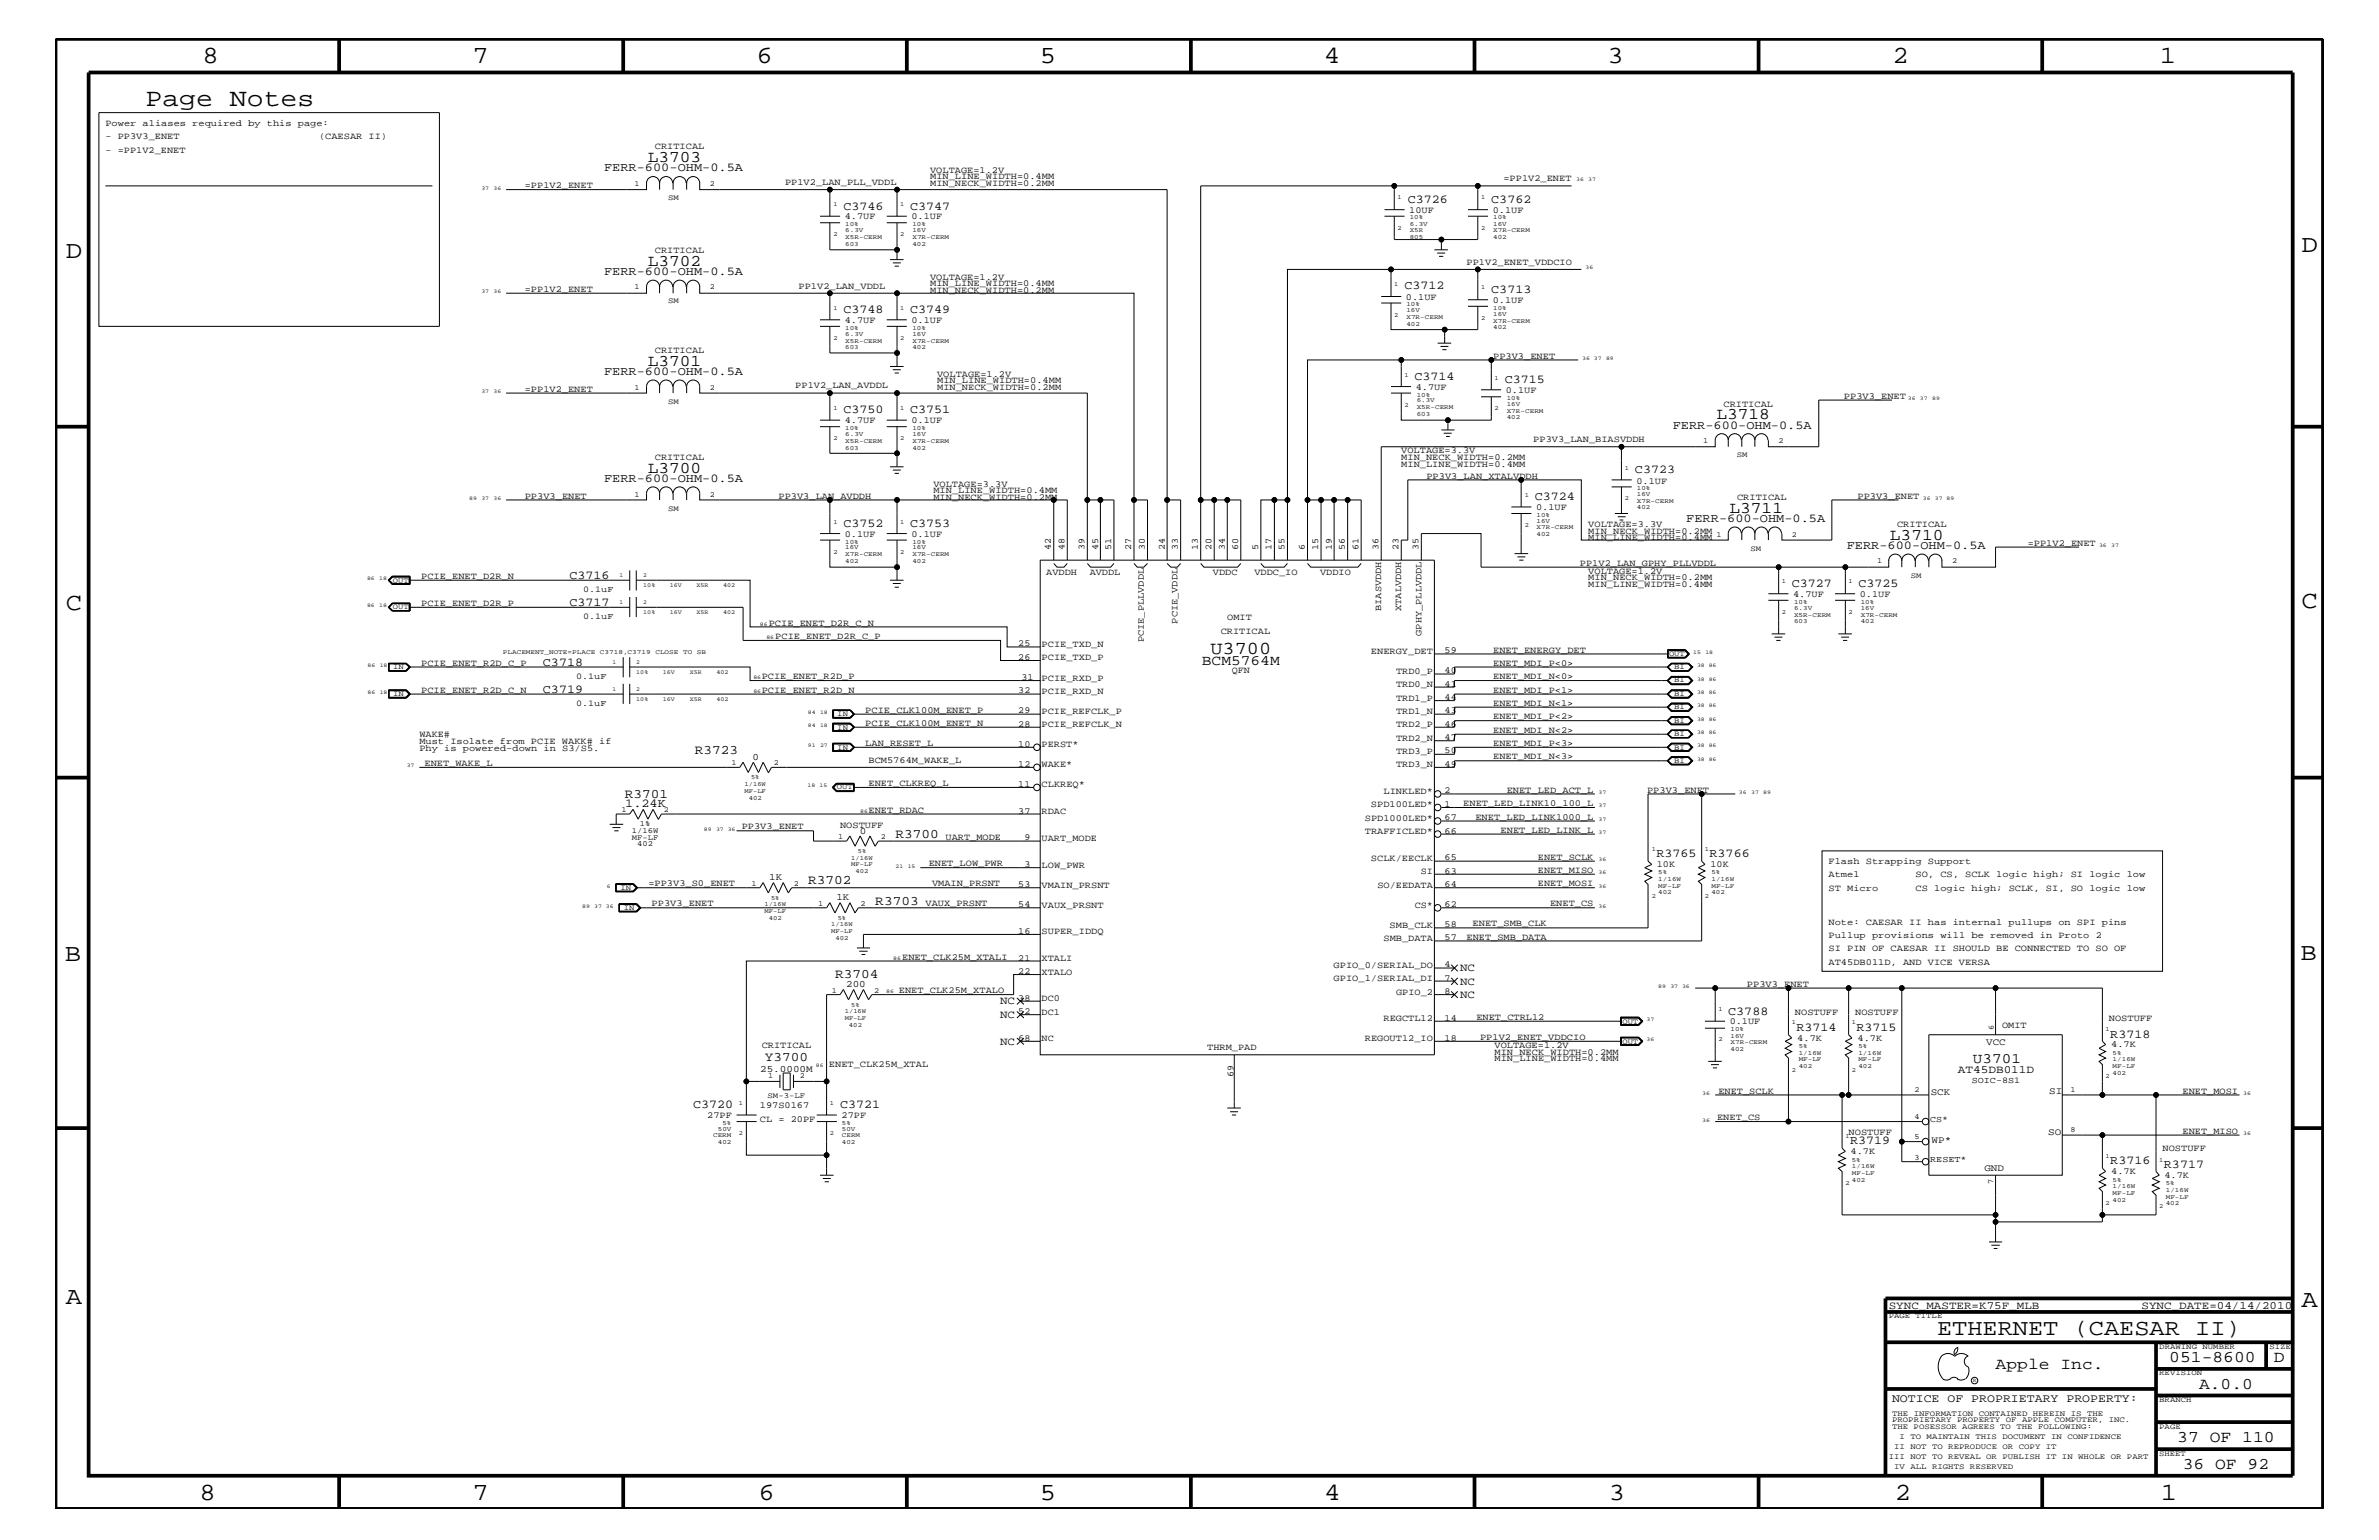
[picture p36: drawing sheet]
<svg xmlns="http://www.w3.org/2000/svg" width="432mm" height="279mm" viewBox="0 0 432 279" stroke-linecap="round" stroke-linejoin="round" font-family="sans-serif">
<defs><g id="words">
<text font-size="4.6" x="26.4" y="19.2">Page Notes</text>
<g font-size="4.5">
<text x="36.7" y="11.5">8</text>
<text x="85.8" y="11.5">7</text>
<text x="137.3" y="11.5">6</text>
<text x="188.7" y="11.5">5</text>
<text x="240.3" y="11.5">4</text>
<text x="291.8" y="11.5">3</text>
<text x="343.5" y="11.5">2</text>
<text x="392" y="11.5">1</text>
<text x="11.9" y="46.8">D</text>
<text x="417.7" y="45.7">D</text>
<text x="11.9" y="110.6">C</text>
<text x="417.7" y="110.3">C</text>
<text x="11.8" y="174.3">B</text>
<text x="417.6" y="174.2">B</text>
<text x="11.9" y="236.7">A</text>
<text x="417.7" y="237.1">A</text>
<text x="36.2" y="272.1">8</text>
<text x="85.8" y="272.1">7</text>
<text x="137.7" y="272.1">6</text>
<text x="188.7" y="272.1">5</text>
<text x="240.4" y="272.1">4</text>
<text x="292" y="272.1">3</text>
<text x="343.9" y="272.1">2</text>
<text x="392.2" y="272.1">1</text>
</g>
<text font-size="4.1" x="351.6" y="242.3">ETHERNET (CAESAR II)</text>
<text font-size="3.3" x="219.7" y="118.6">U3700</text>
<g font-size="3">
<text x="117.6" y="29.4">L3703</text>
<text x="117.6" y="48.2">L3702</text>
<text x="117.6" y="66.4">L3701</text>
<text x="311.5" y="76.1">L3718</text>
<text x="117.6" y="85.8">L3700</text>
<text x="313.9" y="93.1">L3711</text>
<text x="343" y="97.9">L3710</text>
<text x="362.2" y="248.4">Apple Inc.</text>
<text x="393.7" y="247.1">051-8600</text>
<text x="399.2" y="252">A.0.0</text>
<text x="412.7" y="247.1">D</text>
<text x="395.2" y="261.6">37 OF 110</text>
<text x="396.2" y="266.6">36 OF 92</text>
</g>
<g font-size="2.6">
<text x="218.1" y="120.6">BCM5764M</text>
<text x="358.1" y="192.8">U3701</text>
</g>
<g font-size="2.4">
<text x="126.1" y="136.8">R3723</text>
<text x="113.4" y="144.7">R3701</text>
<text x="162.5" y="152">R3700</text>
<text x="146.7" y="160.5">R3702</text>
<text x="158.9" y="164.1">R3703</text>
<text x="151.6" y="177.4">R3704</text>
<text x="138.8" y="192.6">Y3700</text>
</g>
<g font-size="2.2">
<text x="109.6" y="31.1">FERR-600-OHM-0.5A</text>
<text x="153.1" y="38">C3746</text>
<text x="165.2" y="38">C3747</text>
<text x="255.5" y="36.8">C3726</text>
<text x="270.7" y="36.8">C3762</text>
<text x="109.6" y="49.9">FERR-600-OHM-0.5A</text>
<text x="254.9" y="52.5">C3712</text>
<text x="270.7" y="53.2">C3713</text>
<text x="153.1" y="56.8">C3748</text>
<text x="165.2" y="56.8">C3749</text>
<text x="109.6" y="68.1">FERR-600-OHM-0.5A</text>
<text x="256.7" y="68.9">C3714</text>
<text x="273.1" y="69.5">C3715</text>
<text x="153.1" y="75">C3750</text>
<text x="165.2" y="75">C3751</text>
<text x="303.6" y="77.8">FERR-600-OHM-0.5A</text>
<text x="109.6" y="87.5">FERR-600-OHM-0.5A</text>
<text x="296.8" y="85.9">C3723</text>
<text x="153.1" y="95.6">C3752</text>
<text x="165.2" y="95.6">C3753</text>
<text x="278.6" y="90.7">C3724</text>
<text x="306.1" y="94.8">FERR-600-OHM-0.5A</text>
<text x="335.2" y="99.6">FERR-600-OHM-0.5A</text>
<text x="103.4" y="105">C3716</text>
<text x="325.2" y="106.5">C3727</text>
<text x="337.3" y="106.5">C3725</text>
<text x="103.4" y="109.9">C3717</text>
<text x="98.6" y="120.8">C3718</text>
<text x="98.6" y="125.7">C3719</text>
<text x="113.5" y="146.4">1.24K</text>
<text x="300.7" y="155.5">R3765</text>
<text x="310.3" y="155.5">R3766</text>
<text x="313.7" y="184.1">C3788</text>
<text x="326.1" y="187">R3714</text>
<text x="337" y="187">R3715</text>
<text x="383" y="188.2">R3718</text>
<text x="125.8" y="201">C3720</text>
<text x="152.5" y="201">C3721</text>
<text x="335.8" y="207.6">R3719</text>
<text x="383" y="211.3">R3716</text>
<text x="392.8" y="211.9">R3717</text>
</g>
<text font-size="2.1" x="343.4" y="254.4">NOTICE OF PROPRIETARY PROPERTY:</text>
<g font-size="2">
<text x="265" y="176.2">NC</text>
<text x="265" y="178.7">NC</text>
<text x="181.5" y="182.2">NC</text>
<text x="181.5" y="184.7">NC</text>
<text x="265" y="181">NC</text>
<text x="181.5" y="189.5">NC</text>
<text x="355.3" y="194.8">AT45DB011D</text>
<text x="342.8" y="237.4">SYNC_MASTER=K75F_MLB</text>
<text x="388.7" y="237.4">SYNC_DATE=04/14/2010</text>
</g>
<g font-size="1.8">
<text x="136.6" y="137.9">0</text>
<text x="156" y="151.2">0</text>
<text x="139.6" y="159.7">1K</text>
<text x="151.8" y="163.4">1K</text>
<text x="153.6" y="179.1">200</text>
<text x="360.5" y="189.7">VCC</text>
<text x="138" y="194.4">25.0000M</text>
<text x="350.4" y="198.7">SCK</text>
<text x="371.9" y="198.6">SI</text>
<text x="350.6" y="207.3">WP*</text>
<text x="371.8" y="205.9">SO</text>
<text x="360.2" y="212.4">GND</text>
</g>
<g font-size="1.7">
<text x="19.1" y="22.9">Power aliases required by this page:</text>
<text x="19.1" y="27.7">- =PP1V2_ENET</text>
<text x="19.1" y="25.3">- PP3V3_ENET</text>
<text x="57.9" y="25.3">(CAESAR II)</text>
<text x="118.9" y="27.1">CRITICAL</text>
<text x="95.2" y="34.1">=PP1V2_ENET</text>
<text x="142.5" y="33.6">PP1V2_LAN_PLL_VDDL</text>
<text x="168.8" y="33.7">MIN_NECK_WIDTH=0.2MM</text>
<text x="168.8" y="32.5">MIN_LINE_WIDTH=0.4MM</text>
<text x="168.8" y="31.4">VOLTAGE=1.2V</text>
<text x="272.9" y="32.9">=PP1V2_ENET</text>
<text x="153.3" y="39.8">4.7UF</text>
<text x="165.4" y="39.8">0.1UF</text>
<text x="255.8" y="38.6">10UF</text>
<text x="270.9" y="38.6">0.1UF</text>
<text x="118.9" y="45.9">CRITICAL</text>
<text x="95.2" y="52.9">=PP1V2_ENET</text>
<text x="144.9" y="52.4">PP1V2_LAN_VDDL</text>
<text x="168.8" y="50.7">VOLTAGE=1.2V</text>
<text x="168.8" y="53.2">MIN_NECK_WIDTH=0.2MM</text>
<text x="168.8" y="51.9">MIN_LINE_WIDTH=0.4MM</text>
<text x="266.2" y="48">PP1V2_ENET_VDDCIO</text>
<text x="153.3" y="58.6">4.7UF</text>
<text x="165.4" y="58.6">0.1UF</text>
<text x="255.2" y="54.4">0.1UF</text>
<text x="270.9" y="55">0.1UF</text>
<text x="118.9" y="64">CRITICAL</text>
<text x="271" y="65.1">PP3V3_ENET</text>
<text x="95.2" y="71.1">=PP1V2_ENET</text>
<text x="144.4" y="70.5">PP1V2_LAN_AVDDL</text>
<text x="170.1" y="68.4">VOLTAGE=1.2V</text>
<text x="170.1" y="69.5">MIN_LINE_WIDTH=0.4MM</text>
<text x="170.1" y="70.7">MIN_NECK_WIDTH=0.2MM</text>
<text x="257" y="70.7">4.7UF</text>
<text x="273.3" y="71.3">0.1UF</text>
<text x="153.3" y="76.8">4.7UF</text>
<text x="165.4" y="76.8">0.1UF</text>
<text x="312.8" y="73.8">CRITICAL</text>
<text x="334.7" y="72.3">PP3V3_ENET</text>
<text x="118.9" y="83.5">CRITICAL</text>
<text x="254.3" y="83.5">MIN_NECK_WIDTH=0.2MM</text>
<text x="254.3" y="82.2">VOLTAGE=3.3V</text>
<text x="278.3" y="80.2">PP3V3_LAN_BIASVDDH</text>
<text x="169.4" y="88.3">VOLTAGE=3.3V</text>
<text x="169.4" y="89.5">MIN_LINE_WIDTH=0.4MM</text>
<text x="254.3" y="84.7">MIN_LINE_WIDTH=0.4MM</text>
<text x="258.9" y="86.9">PP3V3_LAN_XTALVDDH</text>
<text x="297" y="87.7">0.1UF</text>
<text x="95.2" y="90.5">PP3V3_ENET</text>
<text x="141.3" y="90.5">PP3V3_LAN_AVDDH</text>
<text x="169.4" y="90.7">MIN_NECK_WIDTH=0.2MM</text>
<text x="278.8" y="92.6">0.1UF</text>
<text x="288.3" y="95.6">VOLTAGE=3.3V</text>
<text x="315.3" y="90.7">CRITICAL</text>
<text x="337.1" y="90.5">PP3V3_ENET</text>
<text x="344.3" y="95.6">CRITICAL</text>
<text x="153.3" y="97.4">0.1UF</text>
<text x="165.4" y="97.4">0.1UF</text>
<text x="190.8" y="99.9" transform="rotate(-90 190.8 99.9)">42</text>
<text x="193.2" y="99.9" transform="rotate(-90 193.2 99.9)">48</text>
<text x="196.8" y="99.9" transform="rotate(-90 196.8 99.9)">39</text>
<text x="199.3" y="99.9" transform="rotate(-90 199.3 99.9)">45</text>
<text x="201.7" y="99.9" transform="rotate(-90 201.7 99.9)">51</text>
<text x="205.3" y="99.9" transform="rotate(-90 205.3 99.9)">27</text>
<text x="207.8" y="99.9" transform="rotate(-90 207.8 99.9)">30</text>
<text x="211.4" y="99.9" transform="rotate(-90 211.4 99.9)">24</text>
<text x="213.8" y="99.9" transform="rotate(-90 213.8 99.9)">33</text>
<text x="217.4" y="99.9" transform="rotate(-90 217.4 99.9)">13</text>
<text x="219.9" y="99.9" transform="rotate(-90 219.9 99.9)">20</text>
<text x="222.3" y="99.9" transform="rotate(-90 222.3 99.9)">34</text>
<text x="224.7" y="99.9" transform="rotate(-90 224.7 99.9)">60</text>
<text x="228.3" y="99.9" transform="rotate(-90 228.3 99.9)">5</text>
<text x="230.8" y="99.9" transform="rotate(-90 230.8 99.9)">17</text>
<text x="233.2" y="99.9" transform="rotate(-90 233.2 99.9)">55</text>
<text x="236.8" y="99.9" transform="rotate(-90 236.8 99.9)">6</text>
<text x="239.3" y="99.9" transform="rotate(-90 239.3 99.9)">15</text>
<text x="241.7" y="99.9" transform="rotate(-90 241.7 99.9)">19</text>
<text x="244.1" y="99.9" transform="rotate(-90 244.1 99.9)">56</text>
<text x="246.5" y="99.9" transform="rotate(-90 246.5 99.9)">61</text>
<text x="250.2" y="99.9" transform="rotate(-90 250.2 99.9)">36</text>
<text x="253.8" y="99.9" transform="rotate(-90 253.8 99.9)">23</text>
<text x="257.5" y="99.9" transform="rotate(-90 257.5 99.9)">35</text>
<text x="288.3" y="98">MIN_LINE_WIDTH=0.4MM</text>
<text x="288.3" y="96.8">MIN_NECK_WIDTH=0.2MM</text>
<text x="368" y="99">=PP1V2_ENET</text>
<text x="76.5" y="105">PCIE_ENET_D2R_N</text>
<text x="189.9" y="104.3">AVDDH</text>
<text x="197.8" y="104.3">AVDDL</text>
<text x="220.1" y="104.3">VDDC</text>
<text x="227.7" y="104.3">VDDC_IO</text>
<text x="239.6" y="104.3">VDDIO</text>
<text x="286.8" y="102.6">PP1V2_LAN_GPHY_PLLVDDL</text>
<text x="288.3" y="106.5">MIN_LINE_WIDTH=0.4MM</text>
<text x="288.3" y="105.3">MIN_NECK_WIDTH=0.2MM</text>
<text x="288.3" y="104.1">VOLTAGE=1.2V</text>
<text x="76.5" y="109.9">PCIE_ENET_D2R_P</text>
<text x="139.5" y="113.6">PCIE_ENET_D2R_C_N</text>
<text x="213.7" y="113.1" transform="rotate(-90 213.7 113.1)">PCIE_VDDL</text>
<text x="222.8" y="112.6">OMIT</text>
<text x="250.7" y="110.9" transform="rotate(-90 250.7 110.9)">BIASVDDH</text>
<text x="254.3" y="110.9" transform="rotate(-90 254.3 110.9)">XTALVDDH</text>
<text x="325.5" y="108.3">4.7UF</text>
<text x="337.6" y="108.3">0.1UF</text>
<text x="140.7" y="115.9">PCIE_ENET_D2R_C_P</text>
<text x="184.8" y="119.7">26</text>
<text x="184.8" y="117.3">25</text>
<text x="189.1" y="119.8">PCIE_TXD_P</text>
<text x="189.1" y="117.4">PCIE_TXD_N</text>
<text x="207.6" y="116.5" transform="rotate(-90 207.6 116.5)">PCIE_PLLVDDL</text>
<text x="221.6" y="115">CRITICAL</text>
<text x="248.8" y="118.6">ENERGY_DET</text>
<text x="258" y="115.3" transform="rotate(-90 258 115.3)">GPHY_PLLVDDL</text>
<text x="262.2" y="118.5">59</text>
<text x="271" y="118.4">ENET_ENERGY_DET</text>
<text x="76.5" y="125.7">PCIE_ENET_R2D_C_N</text>
<text x="76.5" y="120.8">PCIE_ENET_R2D_C_P</text>
<text x="138.3" y="125.7">PCIE_ENET_R2D_N</text>
<text x="138.3" y="123.2">PCIE_ENET_R2D_P</text>
<text x="184.8" y="125.8">32</text>
<text x="185.4" y="123.4">31</text>
<text x="189.1" y="125.9">PCIE_RXD_N</text>
<text x="189.1" y="123.5">PCIE_RXD_P</text>
<text x="223.6" y="122">QFN</text>
<text x="253.4" y="124.7">TRD0_N</text>
<text x="253.4" y="122.3">TRD0_P</text>
<text x="262.2" y="122.1">40</text>
<text x="262.2" y="124.6">41</text>
<text x="271" y="120.8">ENET_MDI_P&lt;0&gt;</text>
<text x="271" y="123.2">ENET_MDI_N&lt;0&gt;</text>
<text x="271" y="125.7">ENET_MDI_P&lt;1&gt;</text>
<text x="157.1" y="129.3">PCIE_CLK100M_ENET_P</text>
<text x="157.1" y="131.7">PCIE_CLK100M_ENET_N</text>
<text x="184.8" y="129.4">29</text>
<text x="184.8" y="131.9">28</text>
<text x="189.1" y="129.6">PCIE_REFCLK_P</text>
<text x="189.1" y="131.9">PCIE_REFCLK_N</text>
<text x="253.4" y="131.9">TRD2_P</text>
<text x="253.4" y="127.1">TRD1_P</text>
<text x="253.4" y="129.6">TRD1_N</text>
<text x="262.2" y="131.9">46</text>
<text x="262.2" y="127">44</text>
<text x="262.2" y="129.4">43</text>
<text x="271" y="130.5">ENET_MDI_P&lt;2&gt;</text>
<text x="271" y="128">ENET_MDI_N&lt;1&gt;</text>
<text x="76.1" y="135">Must Isolate from PCIE WAKK# if</text>
<text x="76.1" y="136.2">Phy is powered-down in S3/S5.</text>
<text x="76.1" y="133.8">WAKE#</text>
<text x="157.1" y="135.3">LAN_RESET_L</text>
<text x="184.8" y="135.5">10</text>
<text x="189.1" y="135.6">PERST*</text>
<text x="253.4" y="136.8">TRD3_P</text>
<text x="253.4" y="134.4">TRD2_N</text>
<text x="262.2" y="136.7">50</text>
<text x="262.2" y="134.2">47</text>
<text x="271" y="137.8">ENET_MDI_N&lt;3&gt;</text>
<text x="271" y="135.3">ENET_MDI_P&lt;3&gt;</text>
<text x="271" y="133">ENET_MDI_N&lt;2&gt;</text>
<text x="77" y="139">ENET_WAKE_L</text>
<text x="157.6" y="138.4">BCM5764M_WAKE_L</text>
<text x="157.6" y="142.6">ENET_CLKREQ_L</text>
<text x="184.8" y="142.8">11</text>
<text x="184.8" y="139.1">12</text>
<text x="189.1" y="139.2">WAKE*</text>
<text x="189.1" y="142.9">CLKREQ*</text>
<text x="253.4" y="139.2">TRD3_N</text>
<text x="262.2" y="144">2</text>
<text x="262.2" y="139.1">49</text>
<text x="273.5" y="143.9">ENET_LED_ACT_L</text>
<text x="299" y="143.9">PP3V3_ENET</text>
<text x="157.6" y="147.5">ENET_RDAC</text>
<text x="184.8" y="147.6">37</text>
<text x="189.1" y="147.7">RDAC</text>
<text x="247.7" y="149">SPD1000LED*</text>
<text x="248.8" y="146.5">SPD100LED*</text>
<text x="251.1" y="144">LINKLED*</text>
<text x="262.2" y="146.4">1</text>
<text x="262.2" y="148.8">67</text>
<text x="265.6" y="146.2">ENET_LED_LINK10_100_L</text>
<text x="267.8" y="148.7">ENET_LED_LINK1000_L</text>
<text x="134.6" y="150.5">PP3V3_ENET</text>
<text x="152.5" y="150.1">NOSTUFF</text>
<text x="171.6" y="152.3">UART_MODE</text>
<text x="185.9" y="152.4">9</text>
<text x="189.1" y="152.6">UART_MODE</text>
<text x="247.7" y="151.3">TRAFFICLED*</text>
<text x="262.2" y="151.2">66</text>
<text x="272.4" y="151.1">ENET_LED_LINK_L</text>
<text x="279.1" y="156">ENET_SCLK</text>
<text x="117.7" y="160.8">=PP3V3_S0_ENET</text>
<text x="168.6" y="157.2">ENET_LOW_PWR</text>
<text x="169.2" y="160.8">VMAIN_PRSNT</text>
<text x="184.8" y="160.9">53</text>
<text x="185.9" y="157.3">3</text>
<text x="189.1" y="161.1">VMAIN_PRSNT</text>
<text x="189.1" y="157.4">LOW_PWR</text>
<text x="248.8" y="156.2">SCLK/EECLK</text>
<text x="250" y="161.1">SO/EEDATA</text>
<text x="257.9" y="158.6">SI</text>
<text x="262.2" y="160.9">64</text>
<text x="262.2" y="158.5">63</text>
<text x="262.2" y="156.1">65</text>
<text x="279.1" y="158.4">ENET_MISO</text>
<text x="279.1" y="160.8">ENET_MOSI</text>
<text x="300.7" y="157.3">10K</text>
<text x="310.5" y="157.3">10K</text>
<text x="331.9" y="159.2">Atmel</text>
<text x="331.9" y="156.8">Flash Strapping Support</text>
<text x="331.9" y="161.7">ST Micro</text>
<text x="347.7" y="159.2">SO, CS, SCLK logic high; SI logic low</text>
<text x="347.7" y="161.7">CS logic high; SCLK, SI, SO logic low</text>
<text x="118.3" y="164.5">PP3V3_ENET</text>
<text x="168" y="164.5">VAUX_PRSNT</text>
<text x="184.8" y="164.5">54</text>
<text x="189.1" y="164.7">VAUX_PRSNT</text>
<text x="256.8" y="164.7">CS*</text>
<text x="262.2" y="164.5">62</text>
<text x="281.3" y="164.5">ENET_CS</text>
<text x="331.9" y="167.8">Note: CAESAR II has internal pullups on SPI pins</text>
<text x="184.8" y="169.4">16</text>
<text x="189.1" y="169.5">SUPER_IDDQ</text>
<text x="251.1" y="170.7">SMB_DATA</text>
<text x="252.2" y="168.3">SMB_CLK</text>
<text x="262.2" y="170.6">57</text>
<text x="262.2" y="168.2">58</text>
<text x="266.2" y="170.5">ENET_SMB_DATA</text>
<text x="267.3" y="168.1">ENET_SMB_CLK</text>
<text x="331.9" y="170.1">Pullup provisions will be removed in Proto 2</text>
<text x="331.9" y="172.6">SI PIN OF CAESAR II SHOULD BE CONNECTED TO SO OF</text>
<text x="163.7" y="174.2">ENET_CLK25M_XTALI</text>
<text x="184.8" y="176.7">22</text>
<text x="184.8" y="174.3">21</text>
<text x="189.1" y="176.8">XTALO</text>
<text x="189.1" y="174.4">XTALI</text>
<text x="242.1" y="178">GPIO_1/SERIAL_DI</text>
<text x="242.1" y="175.6">GPIO_0/SERIAL_DO</text>
<text x="262.2" y="177.9">7</text>
<text x="262.2" y="175.5">4</text>
<text x="317.1" y="179">PP3V3_ENET</text>
<text x="331.9" y="175">AT45DB011D, AND VICE VERSA</text>
<text x="163.2" y="180.2">ENET_CLK25M_XTALO</text>
<text x="184.8" y="184">52</text>
<text x="184.8" y="181.6">38</text>
<text x="189.1" y="184.1">DC1</text>
<text x="189.1" y="181.6">DC0</text>
<text x="251.1" y="185.3">REGCTL12</text>
<text x="253.4" y="180.5">GPIO_2</text>
<text x="262.2" y="180.4">8</text>
<text x="262.2" y="185.2">14</text>
<text x="268" y="185">ENET_CTRL12</text>
<text x="313.9" y="185.9">0.1UF</text>
<text x="325.8" y="184.1">NOSTUFF</text>
<text x="336.7" y="184.1">NOSTUFF</text>
<text x="382.8" y="185.3">NOSTUFF</text>
<text x="138.3" y="190.2">CRITICAL</text>
<text x="184.8" y="188.8">68</text>
<text x="189.1" y="188.9">NC</text>
<text x="219.1" y="190.5">THRM_PAD</text>
<text x="247.7" y="188.9">REGOUT12_IO</text>
<text x="262.2" y="188.8">18</text>
<text x="268.6" y="188.7">PP1V2_ENET_VDDCIO</text>
<text x="271.3" y="190.2">VOLTAGE=1.2V</text>
<text x="271.3" y="191.4">MIN_NECK_WIDTH=0.2MM</text>
<text x="326.2" y="188.8">4.7K</text>
<text x="337.1" y="188.8">4.7K</text>
<text x="363.4" y="186.5">OMIT</text>
<text x="383.2" y="190">4.7K</text>
<text x="150.5" y="193.6">ENET_CLK25M_XTAL</text>
<text x="223.9" y="195.4" transform="rotate(-90 223.9 195.4)">69</text>
<text x="271.3" y="192.6">MIN_LINE_WIDTH=0.4MM</text>
<text x="128.4" y="202.9">27PF</text>
<text x="137.9" y="201">197S0167</text>
<text x="137.9" y="203.5">CL = 20PF</text>
<text x="152.7" y="202.9">27PF</text>
<text x="311.7" y="203.2">ENET_CS</text>
<text x="311.9" y="198.4">ENET_SCLK</text>
<text x="396.2" y="198.4">ENET_MOSI</text>
<text x="335.5" y="205.9">NOSTUFF</text>
<text x="335.9" y="209.4">4.7K</text>
<text x="392.5" y="208.9">NOSTUFF</text>
<text x="396.2" y="205.7">ENET_MISO</text>
<text x="383.2" y="213">4.7K</text>
<text x="392.9" y="213.6">4.7K</text>
</g>
<g font-size="1.6">
<text x="105.8" y="107.5">0.1uF</text>
<text x="105.8" y="112.3">0.1uF</text>
<text x="104.6" y="123.2">0.1uF</text>
<text x="104.6" y="128">0.1uF</text>
<text x="357.9" y="196.5">SOIC-8S1</text>
<text x="350.4" y="203.5">CS*</text>
<text x="350.4" y="210.8">RESET*</text>
</g>
<g font-size="1.4">
<text x="115.1" y="33.7">1</text>
<text x="128.9" y="33.7">2</text>
<text x="121.3" y="36.4">SM</text>
<text x="115.1" y="52.5">1</text>
<text x="128.9" y="52.5">2</text>
<text x="121.3" y="55.1">SM</text>
<text x="115.1" y="70.7">1</text>
<text x="128.9" y="70.7">2</text>
<text x="121.3" y="73.3">SM</text>
<text x="309.1" y="80.5">1</text>
<text x="315.3" y="83">SM</text>
<text x="322.8" y="80.5">2</text>
<text x="115.1" y="90.1">1</text>
<text x="121.3" y="92.7">SM</text>
<text x="128.9" y="90.1">2</text>
<text x="311.6" y="97.4">1</text>
<text x="317.7" y="99.9">SM</text>
<text x="325.2" y="97.4">2</text>
<text x="71.3" y="105.7">OUT</text>
<text x="340.7" y="102.2">1</text>
<text x="346.8" y="104.8">SM</text>
<text x="354.3" y="102.2">2</text>
<text x="71.3" y="110.5">OUT</text>
<text x="302.9" y="119">OUT</text>
<text x="71.4" y="121.4">IN</text>
<text x="303.9" y="121.4">BI</text>
<text x="303.9" y="123.8">BI</text>
<text x="71.4" y="126.3">IN</text>
<text x="152" y="129.9">IN</text>
<text x="303.9" y="126.3">BI</text>
<text x="303.9" y="128.7">BI</text>
<text x="303.9" y="131.1">BI</text>
<text x="152" y="136">IN</text>
<text x="152" y="132.4">IN</text>
<text x="303.9" y="133.5">BI</text>
<text x="303.9" y="136">BI</text>
<text x="132.8" y="138.9">1</text>
<text x="140.5" y="138.9">2</text>
<text x="151.9" y="143.2">OUT</text>
<text x="303.9" y="138.4">BI</text>
<text x="112.8" y="147.3">1</text>
<text x="116.1" y="149.9">1%</text>
<text x="120.5" y="147.3">2</text>
<text x="114.7" y="152.3">MF-LF</text>
<text x="114.7" y="151.1">1/16W</text>
<text x="115.7" y="153.5">402</text>
<text x="152.1" y="152.2">1</text>
<text x="159.9" y="152.2">2</text>
<text x="112.6" y="161.4">IN</text>
<text x="136.4" y="160.7">1</text>
<text x="144.1" y="160.7">2</text>
<text x="113.2" y="165">IN</text>
<text x="148.5" y="164.4">1</text>
<text x="156.2" y="164.4">2</text>
<text x="151" y="180.1">1</text>
<text x="158.7" y="180.1">2</text>
<text x="294.5" y="185.7">OUT</text>
<text x="294.5" y="189.3">OUT</text>
<text x="361.9" y="186.9" transform="rotate(-90 361.9 186.9)">6</text>
<text x="139.4" y="195.6">1</text>
<text x="145.2" y="195.6">2</text>
<text x="139.3" y="199.2">SM-3-LF</text>
<text x="347.5" y="198.1">2</text>
<text x="347.5" y="203.1">4</text>
<text x="375.8" y="198.1">1</text>
<text x="347.5" y="206.7">5</text>
<text x="375.8" y="205.4">8</text>
<text x="347.5" y="210.4">3</text>
<text x="361.8" y="214.7" transform="rotate(-90 361.8 214.7)">7</text>
<text x="342.8" y="239.2">PAGE TITLE</text>
<text x="391.9" y="244.7">DRAWING NUMBER</text>
<text x="411.9" y="244.7">SIZE</text>
<text x="391.9" y="249.5">REVISION</text>
<text x="343.4" y="256.8">THE INFORMATION CONTAINED HEREIN IS THE</text>
<text x="391.9" y="254.4">BRANCH</text>
<text x="343.4" y="259.3">THE POSESSOR AGREES TO THE FOLLOWING:</text>
<text x="343.4" y="258">PROPRIETARY PROPERTY OF APPLE COMPUTER, INC.</text>
<text x="343.8" y="262.9">II NOT TO REPRODUCE OR COPY IT</text>
<text x="344.8" y="261.1">I TO MAINTAIN THIS DOCUMENT IN CONFIDENCE</text>
<text x="391.9" y="259.3">PAGE</text>
<text x="342.8" y="264.7">III NOT TO REVEAL OR PUBLISH IT IN WHOLE OR PART</text>
<text x="343.8" y="266.6">IV ALL RIGHTS RESERVED</text>
<text x="391.9" y="264.1">SHEET</text>
</g>
<g font-size="1.2">
<text x="151.3" y="37.4">1</text>
<text x="153.4" y="41">10%</text>
<text x="163.4" y="37.4">1</text>
<text x="165.6" y="41">10%</text>
<text x="253.7" y="41.7">2</text>
<text x="253.7" y="36.2">1</text>
<text x="255.9" y="39.8">10%</text>
<text x="255.9" y="40.9">6.3V</text>
<text x="268.8" y="41.7">2</text>
<text x="268.8" y="36.2">1</text>
<text x="271" y="39.8">10%</text>
<text x="271" y="40.9">16V</text>
<text x="151.3" y="42.9">2</text>
<text x="153.4" y="43.4">X5R-CERM</text>
<text x="153.4" y="44.6">603</text>
<text x="153.4" y="42.1">6.3V</text>
<text x="163.4" y="42.9">2</text>
<text x="165.6" y="43.4">X7R-CERM</text>
<text x="165.6" y="44.6">402</text>
<text x="165.6" y="42.1">16V</text>
<text x="255.9" y="42.1">X5R</text>
<text x="255.9" y="43.4">805</text>
<text x="271" y="43.4">402</text>
<text x="271" y="42.1">X7R-CERM</text>
<text x="253.1" y="51.9">1</text>
<text x="268.8" y="52.5">1</text>
<text x="151.3" y="56.2">1</text>
<text x="153.4" y="59.8">10%</text>
<text x="163.4" y="56.2">1</text>
<text x="165.6" y="59.8">10%</text>
<text x="253.1" y="57.4">2</text>
<text x="255.3" y="59.1">402</text>
<text x="255.3" y="55.6">10%</text>
<text x="255.3" y="57.9">X7R-CERM</text>
<text x="255.3" y="56.7">16V</text>
<text x="268.8" y="58">2</text>
<text x="271" y="59.7">402</text>
<text x="271" y="56.2">10%</text>
<text x="271" y="58.5">X7R-CERM</text>
<text x="271" y="57.3">16V</text>
<text x="151.3" y="61.7">2</text>
<text x="153.4" y="63.4">603</text>
<text x="153.4" y="62.2">X5R-CERM</text>
<text x="153.4" y="60.9">6.3V</text>
<text x="163.4" y="61.7">2</text>
<text x="165.6" y="63.4">402</text>
<text x="165.6" y="62.2">X7R-CERM</text>
<text x="165.6" y="60.9">16V</text>
<text x="254.9" y="68.4">1</text>
<text x="257.1" y="72">10%</text>
<text x="271.3" y="68.9">1</text>
<text x="151.3" y="74.4">1</text>
<text x="163.4" y="74.4">1</text>
<text x="254.9" y="73.8">2</text>
<text x="257.1" y="73">6.3V</text>
<text x="257.1" y="74.3">X5R-CERM</text>
<text x="257.1" y="75.5">603</text>
<text x="271.3" y="74.4">2</text>
<text x="273.5" y="76.1">402</text>
<text x="273.5" y="72.6">10%</text>
<text x="273.5" y="74.9">X7R-CERM</text>
<text x="273.5" y="73.7">16V</text>
<text x="151.3" y="79.9">2</text>
<text x="153.4" y="79.1">6.3V</text>
<text x="153.4" y="80.3">X5R-CERM</text>
<text x="153.4" y="81.6">603</text>
<text x="153.4" y="78">10%</text>
<text x="163.4" y="79.9">2</text>
<text x="165.6" y="79.1">16V</text>
<text x="165.6" y="81.6">402</text>
<text x="165.6" y="78">10%</text>
<text x="165.6" y="80.3">X7R-CERM</text>
<text x="294.9" y="85.3">1</text>
<text x="297.1" y="88.9">10%</text>
<text x="151.3" y="95">1</text>
<text x="163.4" y="95">1</text>
<text x="276.8" y="95.6">2</text>
<text x="276.8" y="90.1">1</text>
<text x="278.9" y="94.9">16V</text>
<text x="278.9" y="93.8">10%</text>
<text x="294.9" y="90.7">2</text>
<text x="297.1" y="91.2">X7R-CERM</text>
<text x="297.1" y="90">16V</text>
<text x="297.1" y="92.4">402</text>
<text x="151.3" y="100.4">2</text>
<text x="153.4" y="99.7">16V</text>
<text x="153.4" y="98.7">10%</text>
<text x="153.4" y="101">X7R-CERM</text>
<text x="163.4" y="100.4">2</text>
<text x="165.6" y="101">X7R-CERM</text>
<text x="165.6" y="98.7">10%</text>
<text x="165.6" y="99.7">16V</text>
<text x="278.9" y="97.3">402</text>
<text x="278.9" y="96">X7R-CERM</text>
<text x="153.4" y="102.1">402</text>
<text x="165.6" y="102.1">402</text>
<text x="323.4" y="105.9">1</text>
<text x="335.5" y="105.9">1</text>
<text x="323.4" y="111.4">2</text>
<text x="325.6" y="113.1">603</text>
<text x="325.6" y="109.5">10%</text>
<text x="325.6" y="110.6">6.3V</text>
<text x="325.6" y="111.9">X5R-CERM</text>
<text x="335.5" y="111.4">2</text>
<text x="337.7" y="110.6">16V</text>
<text x="337.7" y="109.5">10%</text>
<text x="337.7" y="113.1">402</text>
<text x="337.7" y="111.9">X7R-CERM</text>
<text x="91.3" y="118.6">PLACEMENT_NOTE=PLACE</text>
<text x="108.9" y="118.6">C3718,C3719</text>
<text x="119" y="118.6">CLOSE</text>
<text x="124" y="118.6">TO</text>
<text x="126.5" y="118.6">SB</text>
<text x="135.1" y="142.6">1/16W</text>
<text x="135.1" y="143.9">MF-LF</text>
<text x="136.3" y="141.4">5%</text>
<text x="135.9" y="145.1">402</text>
<text x="154.5" y="156">1/16W</text>
<text x="155.7" y="154.7">5%</text>
<text x="299.8" y="154.4">1</text>
<text x="309.5" y="154.4">1</text>
<text x="154.5" y="157.2">MF-LF</text>
<text x="155.3" y="158.4">402</text>
<text x="301" y="161.1">MF-LF</text>
<text x="301" y="158.6">5%</text>
<text x="301" y="159.9">1/16W</text>
<text x="310.6" y="158.6">5%</text>
<text x="310.6" y="159.9">1/16W</text>
<text x="310.6" y="161.1">MF-LF</text>
<text x="138.8" y="164.5">1/16W</text>
<text x="138.8" y="165.6">MF-LF</text>
<text x="139.5" y="166.9">402</text>
<text x="140" y="163.3">5%</text>
<text x="152.1" y="166.9">5%</text>
<text x="299.8" y="162.8">2</text>
<text x="301" y="162.2">402</text>
<text x="309.5" y="162.8">2</text>
<text x="310.6" y="162.2">402</text>
<text x="150.9" y="168.1">1/16W</text>
<text x="150.9" y="169.3">MF-LF</text>
<text x="151.6" y="170.5">402</text>
<text x="153.3" y="183.8">1/16W</text>
<text x="153.3" y="185">MF-LF</text>
<text x="154.5" y="182.7">5%</text>
<text x="311.9" y="183.5">1</text>
<text x="325.2" y="185.9">1</text>
<text x="336.1" y="185.9">1</text>
<text x="154.1" y="186.3">402</text>
<text x="311.9" y="188.9">2</text>
<text x="314.1" y="189.4">X7R-CERM</text>
<text x="314.1" y="190.6">402</text>
<text x="314.1" y="188.2">16V</text>
<text x="314.1" y="187.1">10%</text>
<text x="326.5" y="191.4">1/16W</text>
<text x="326.5" y="190.2">5%</text>
<text x="337.3" y="191.4">1/16W</text>
<text x="337.3" y="190.2">5%</text>
<text x="382.2" y="187.1">1</text>
<text x="383.5" y="191.4">5%</text>
<text x="325.2" y="194.4">2</text>
<text x="326.5" y="192.6">MF-LF</text>
<text x="326.5" y="193.7">402</text>
<text x="336.1" y="194.4">2</text>
<text x="337.3" y="192.6">MF-LF</text>
<text x="337.3" y="193.7">402</text>
<text x="382.2" y="195.6">2</text>
<text x="383.5" y="192.6">1/16W</text>
<text x="383.5" y="193.7">MF-LF</text>
<text x="383.5" y="195">402</text>
<text x="134.1" y="200.4">1</text>
<text x="150.6" y="200.4">1</text>
<text x="129.5" y="206.4">CERM</text>
<text x="130.3" y="205.2">50V</text>
<text x="130.3" y="207.6">402</text>
<text x="131.1" y="204.1">5%</text>
<text x="134.1" y="205.9">2</text>
<text x="150.6" y="205.9">2</text>
<text x="152.8" y="206.4">CERM</text>
<text x="152.8" y="207.6">402</text>
<text x="152.8" y="205.2">50V</text>
<text x="152.8" y="204.1">5%</text>
<text x="334.9" y="206.5">1</text>
<text x="334.9" y="215">2</text>
<text x="336.1" y="211.9">1/16W</text>
<text x="336.1" y="210.8">5%</text>
<text x="336.1" y="214.4">402</text>
<text x="336.1" y="213.2">MF-LF</text>
<text x="382.2" y="210.2">1</text>
<text x="383.5" y="214.4">5%</text>
<text x="383.5" y="215.6">1/16W</text>
<text x="391.9" y="210.8">1</text>
<text x="393.1" y="215">5%</text>
<text x="382.2" y="218.6">2</text>
<text x="383.5" y="218">402</text>
<text x="383.5" y="216.9">MF-LF</text>
<text x="391.9" y="219.2">2</text>
<text x="393.1" y="216.2">1/16W</text>
<text x="393.1" y="217.5">MF-LF</text>
<text x="393.1" y="218.6">402</text>
</g>
<g font-size="1.1">
<text x="112.4" y="104.7">1</text>
<text x="116.8" y="104.7">2</text>
<text x="116.8" y="106.5">10%</text>
<text x="121.6" y="106.5">16V</text>
<text x="126.4" y="106.5">X5R</text>
<text x="131.2" y="106.5">402</text>
<text x="112.4" y="109.5">1</text>
<text x="116.8" y="109.5">2</text>
<text x="116.8" y="111.4">10%</text>
<text x="121.6" y="111.4">16V</text>
<text x="126.4" y="111.4">X5R</text>
<text x="131.2" y="111.4">402</text>
<text x="111.2" y="120.4">1</text>
<text x="111.2" y="125.3">1</text>
<text x="115.5" y="122.3">10%</text>
<text x="115.5" y="120.4">2</text>
<text x="115.5" y="125.3">2</text>
<text x="120.3" y="122.3">16V</text>
<text x="125.2" y="122.3">X5R</text>
<text x="130" y="122.3">402</text>
<text x="115.5" y="127.1">10%</text>
<text x="120.3" y="127.1">16V</text>
<text x="125.2" y="127.1">X5R</text>
<text x="130" y="127.1">402</text>
</g>
<g font-size="1">
<text x="87.4" y="34.4">37</text>
<text x="89.6" y="34.4">36</text>
<text x="286.1" y="32.9">36</text>
<text x="288.3" y="32.9">37</text>
<text x="87.4" y="53.2">37</text>
<text x="89.6" y="53.2">36</text>
<text x="287.8" y="48.9">36</text>
<text x="287.2" y="65.3">36 37</text>
<text x="291.5" y="65.3">89</text>
<text x="87.4" y="71.3">37</text>
<text x="89.6" y="71.3">36</text>
<text x="346.3" y="72.6">36</text>
<text x="348.5" y="72.6">37</text>
<text x="350.7" y="72.6">89</text>
<text x="85.2" y="90.7">89</text>
<text x="87.4" y="90.7">37</text>
<text x="89.6" y="90.7">36</text>
<text x="349" y="90.7">36</text>
<text x="351.2" y="90.7">37 89</text>
<text x="381" y="99.3">36</text>
<text x="383.2" y="99.3">37</text>
<text x="66.6" y="105.3">86</text>
<text x="68.8" y="105.3">18</text>
<text x="66.6" y="110.2">86</text>
<text x="68.8" y="110.2">18</text>
<text x="137.9" y="113.6">86</text>
<text x="139.1" y="115.9">86</text>
<text x="307.3" y="118.6">15</text>
<text x="309.5" y="118.6">18</text>
<text x="66.7" y="121">86</text>
<text x="66.7" y="125.9">86</text>
<text x="68.9" y="121">18</text>
<text x="68.9" y="125.9">18</text>
<text x="136.7" y="125.7">86</text>
<text x="136.7" y="123.2">86</text>
<text x="308" y="121">38 86</text>
<text x="308" y="123.5">38 86</text>
<text x="308" y="125.9">38 86</text>
<text x="146.6" y="129.6">84</text>
<text x="146.6" y="131.9">84</text>
<text x="148.8" y="129.6">18</text>
<text x="148.8" y="131.9">18</text>
<text x="308" y="128.3">38 86</text>
<text x="308" y="130.8">38 86</text>
<text x="146.6" y="135.6">91</text>
<text x="148.8" y="135.6">27</text>
<text x="308" y="133.2">38 86</text>
<text x="308" y="135.6">38 86</text>
<text x="73.8" y="139.2">37</text>
<text x="146.6" y="142.9">18</text>
<text x="148.8" y="142.9">15</text>
<text x="308" y="138">38 86</text>
<text x="156.1" y="147.5">86</text>
<text x="290.2" y="144">37</text>
<text x="290.2" y="149">37</text>
<text x="290.2" y="146.5">37</text>
<text x="315.6" y="144">36</text>
<text x="317.8" y="144">37</text>
<text x="320" y="144">89</text>
<text x="127.8" y="150.7">89</text>
<text x="130" y="150.7">37 36</text>
<text x="290.2" y="151.3">37</text>
<text x="110.2" y="161.1">6</text>
<text x="162.6" y="157.4">21</text>
<text x="164.8" y="157.4">15</text>
<text x="290.2" y="158.6">36</text>
<text x="290.2" y="156.2">36</text>
<text x="290.2" y="161.1">36</text>
<text x="105.7" y="164.7">89</text>
<text x="107.9" y="164.7">37 36</text>
<text x="290.2" y="164.7">36</text>
<text x="162.1" y="174.2">86</text>
<text x="301" y="179.3">89</text>
<text x="303.2" y="179.3">37 36</text>
<text x="160.9" y="180.2">86</text>
<text x="298.9" y="185.3">37</text>
<text x="298.9" y="188.9">36</text>
<text x="148.1" y="193.6">86</text>
<text x="308.9" y="198.7">36</text>
<text x="308.9" y="203.5">36</text>
<text x="407.2" y="198.7">36</text>
<text x="407.2" y="205.9">36</text>
<text x="358.1" y="250.7">R</text>
</g>
</g></defs>
<g fill="none" stroke="#000" stroke-width=".18">
<path d="M17.9 20.4h61.9v38.8h-61.9zM19.1 33.7h59.4M117.3 33.1v1.3h-25.4M117.3 33.2a1.19 1.19 0 0 1 1.2-1.2 1.19 1.19 0 0 1 1.2 1.2 1.19 1.19 0 0 1 1.2-1.2 1.19 1.19 0 0 1 1.2 1.2M119.7 33.1v1.3M122.2 33.2a1.19 1.19 0 0 1 1.2-1.2 1.19 1.19 0 0 1 1.1 1.2M122.2 33.1v1.3M124.6 33.2a1.19 1.19 0 0 1 1.2-1.2 1.19 1.19 0 0 1 1.2 1.2M124.6 33.1v1.3M127 33.1v1.3h23.6M148.8 39.2h3.7M161 39.2h3.6"/>
<path d="M162.8 39.2v-4.8h49v67.2M162.8 34.4h-12.2v4.8M251.3 39.2h3.6M251.3 38h3.6M253.1 33.7h-35.2v57h2.5v10.9M253.1 39.2v4.3h15.1v-4.3M266.4 39.2h3.7M266.4 38h3.7M268.2 33.7h-15.1v4.3M285.2 33.7h-17v4.3M117.3 51.9v1.3h-25.4M117.3 52a1.19 1.19 0 0 1 1.2-1.2 1.19 1.19 0 0 1 1.2 1.2 1.19 1.19 0 0 1 1.2-1.2 1.19 1.19 0 0 1 1.2 1.2"/>
<path d="M119.7 51.9v1.3M122.2 52a1.19 1.19 0 0 1 1.2-1.2 1.19 1.19 0 0 1 1.1 1.2M122.2 51.9v1.3M124.6 52a1.19 1.19 0 0 1 1.2-1.2 1.19 1.19 0 0 1 1.2 1.2M124.6 51.9v1.3M127 51.9v1.3h35.8M148.8 59.2h3.7M148.8 58h3.7M148.8 40.4h3.7M150.6 40.4v4.9h12.2v-4.9M150.6 59.2v4.8h12.2v-4.8M150.6 53.2v4.8"/>
<path d="M161 59.2h3.6M161 58h3.6M161 40.4h3.6M161.5 47.1h2.5M162.1 47.7h1.4M162.4 48.3h.8M162.8 53.2h43v37.5M162.8 45.3v1.8M162.8 53.2v4.8M250.7 55h3.6M250.7 53.8h3.6M252.5 48.9h-18.8v52.7"/>
<path d="M252.5 55v4.8h9.7v2.5M260.4 45.3h2.4M260.9 45.9h1.4M261.2 46.5h.8M261.6 43.5v1.8M266.4 55.6h3.7M266.4 54.4h3.7M268.2 48.9h-15.7v4.9M268.2 55.6v4.2h-6M287 48.9h-18.8v5.5M119.7 70.1a1.19 1.19 0 0 0-1.2-1.2 1.19 1.19 0 0 0-1.2 1.2v1.2h-25.4M119.7 70.1a1.19 1.19 0 0 1 1.2-1.2 1.19 1.19 0 0 1 1.2 1.2"/>
<path d="M119.7 70.1v1.2M124.5 70.1a1.19 1.19 0 0 0-1.1-1.2 1.19 1.19 0 0 0-1.2 1.2v1.2M124.6 71.3v-1.2a1.19 1.19 0 0 1 1.2-1.2 1.19 1.19 0 0 1 1.2 1.2v1.2h23.6M148.8 77.4h3.7M148.8 76.2h3.7M150.6 77.4v4.8h12.2v-4.8M161 77.4h3.6M161 76.2h3.6M161.5 66.5h2.5M162.1 67.1h1.4M162.4 67.7h.8M162.8 76.2v-4.9h34.6v19.4"/>
<path d="M162.8 71.3h-12.2v4.9M162.8 64v2.5M252.5 71.3h3.6M252.5 70.1h3.6M254.3 65.3h-17v36.3M254.3 71.3v4.9h16.4v-4.2M260.9 62.3h2.5M261.5 62.9h1.4M261.6 78h2.4M261.8 63.4h.8M262 78.6h1.5M262.5 79.2h.6"/>
<path d="M262.8 76.2v1.8M268.8 72h3.7M268.8 70.7h3.7M270.7 65.3h-16.4v4.8M286.4 65.3h-15.7v5.4M313.7 79.9a1.19 1.19 0 0 0-1.2-1.2 1.19 1.19 0 0 0-1.2 1.2v1.2h-17M313.7 79.9a1.19 1.19 0 0 1 1.2-1.2 1.19 1.19 0 0 1 1.2 1.2M313.7 79.9v1.2M318.5 79.9a1.19 1.19 0 0 0-1.2-1.2 1.19 1.19 0 0 0-1.2 1.2v1.2M318.5 79.9a1.19 1.19 0 0 1 1.2-1.2 1.19 1.19 0 0 1 1.2 1.2M318.5 79.9v1.2M343.4 72.6h-13.3v8.5h-9.1v-1.2"/>
<path d="M119.7 89.5a1.19 1.19 0 0 0-1.2-1.2 1.19 1.19 0 0 0-1.2 1.2v1.2h-25.4M119.7 89.5a1.19 1.19 0 0 1 1.2-1.2 1.19 1.19 0 0 1 1.2 1.2M119.7 89.5v1.2M124.5 89.5a1.19 1.19 0 0 0-1.1-1.2 1.19 1.19 0 0 0-1.2 1.2v1.2M124.6 90.7v-1.2a1.19 1.19 0 0 1 1.2-1.2 1.19 1.19 0 0 1 1.2 1.2v1.2h23.6M148.8 98h3.7M148.8 96.8h3.7M150.6 98v4.9h12.2v-4.9M150.6 90.7h12.2v6.1M150.6 90.7v6.1M161 98h3.6M161 96.8h3.6"/>
<path d="M161.5 84.7h2.5M162.1 85.3h1.4M162.4 85.9h.8M162.8 82.2v2.5M162.8 90.7h28.5M199.7 90.7h-2.3v10.9M205.8 90.7v10.9M205.8 90.7h2.5v10.9M211.8 90.7h2.5v10.9M217.9 90.7v10.9M220.4 90.7h4.8v10.9M222.8 90.7v10.9"/>
<path d="M231.3 90.7h-2.4v10.9M233.7 90.7h-2.4v10.9M237.3 90.7h2.5v10.9M239.8 90.7h2.3v10.9M242.1 90.7h2.5v10.9M244.6 90.7h2.5v10.9M274.3 93.2h3.7M274.3 92h3.7M276.1 87.1h10.9v10.9h26.7v-1.2a1.19 1.19 0 0 1 1.2-1.2 1.19 1.19 0 0 1 1.2 1.2M276.1 92v-4.9h-20.6v10.9h-1.2v3.6M276.1 93.2v7.2M292.5 88.3h3.7"/>
<path d="M292.5 87.1h3.7M293.1 93.2h2.4M293.6 93.8h1.5M294 94.3h.6M294.3 87.1v-6h-43.6v20.5M294.3 88.3v4.9M318.5 96.8a1.19 1.19 0 0 1 1.2-1.2 1.19 1.19 0 0 1 1.2 1.2M318.5 96.8a1.19 1.19 0 0 0-1.2-1.2 1.19 1.19 0 0 0-1.2 1.2v1.2M318.5 96.8v1.2M323.3 96.8a1.19 1.19 0 0 0-1.1-1.2 1.19 1.19 0 0 0-1.2 1.2v1.2M344.6 90.7h-12.1v7.3h-9.1v-1.2M377.4 99.3h-15.2v3.6h-9.7v-1.3"/>
<path d="M70.6 105.3l.6-.6h3.1v1.2h-3.1zM71.2 104.5h3.2v1.5h-3.2l-.8-.7zM71.2 109.4h3.2v1.5h-3.2M71.2 109.5h3.1v1.3h-3.1l-.6-.6zM71.2 109.4l-.8 .8 .8 .7M71.2 109.4l-.7 .8 .7 .7M71.3 104.7l-.7 .6 .7 .6h3v-1.2M71.3 109.5l-.7 .7 .7 .6M74.3 109.5v1.3M74.3 105.3h40M74.3 110.2h40M74.4 104.6h-3.2l-.7 .7 .7 .7"/>
<path d="M113.1 119.2v3.7M114.3 103.5v3.6M114.3 108.3v3.7M114.3 119.2v3.7M115.5 110.2h19.4v6h46.7v3.6h7.2M115.5 105.3h20.6v8.4h46.7v3.7h6M115.5 103.5v3.6M115.5 108.3v3.7M161.5 105.3h2.5M162.1 105.9h1.4M162.4 106.5h.8M162.8 102.9v2.4"/>
<path d="M188.8 101.6h71.6v89.8h-71.6zM191.3 102.2l.6 .7h1.2l.6-.7M191.3 101.6v-10.9h2.4v10.9M197.4 102.2l.6 .7h3.6l.6-.7M199.7 101.6v-10.9h2.5v10.9M205.8 102.2l.6 .7h1.2l.7-.7M211.8 102.2l.7 .7h1.2l.6-.7M217.9 102.2l.6 .7h6.1l.6-.7M228.9 102.2l.5 .7h3.7l.6-.7M237.3 102.2l.6 .7h8.6l.6-.7M258 101.6v-4.8h10.8v6.1h54M260.4 118.6h42.4"/>
<path d="M274.9 100.4h2.5M275.4 101h1.5M275.8 101.6h.7M302.7 117.9h3.2l.8 .7-.8 .8h-3.2zM302.8 118.1h3l.6 .5-.6 .6h-3M302.8 119.3v-1.3h3l.7 .6-.7 .7M305.9 117.9l.7 .7-.7 .7h-3.2M321 108.9h3.6M321 107.7h3.6M321.6 115h2.4M322.1 115.6h1.4M322.4 116.2h.8"/>
<path d="M322.8 108.9v6.1M333.1 108.9h3.6M333.1 107.7h3.6M333.7 115h2.4M334.2 115.6h1.4M334.5 116.2h.8M334.9 102.9h-12.1v4.8M334.9 108.9v6.1M342.8 101.6v1.3h-7.9v4.8M342.8 101.7a1.19 1.19 0 0 1 1.2-1.2 1.19 1.19 0 0 1 1.2 1.2 1.19 1.19 0 0 1 1.2-1.2 1.19 1.19 0 0 1 1.2 1.2M345.2 101.6v1.3M347.6 101.7a1.19 1.19 0 0 1 1.2-1.2 1.19 1.19 0 0 1 1.2 1.2"/>
<path d="M347.6 101.6v1.3M350.1 101.7a1.19 1.19 0 0 1 1.2-1.2 1.19 1.19 0 0 1 1.2 1.2M350.1 101.6v1.3M70.5 125.2h3.2l.8 .7-.8 .8h-3.2zM70.6 125.3h3.1l.6 .6-.6 .6h-3.1zM70.6 125.3h3.1l.6 .6M73.7 120.4h-3.1v1.3h3.1M73.7 120.4l.6 .6-.6 .7M73.7 120.4l.6 .6M73.7 120.3h-3.2v1.5h3.2M73.7 120.3l.8 .7-.8 .8M73.7 120.3l.7 .7-.7 .8"/>
<path d="M73.7 125.2l.7 .7-.7 .7h-3.2M74.3 121h38.8M74.3 125.9h38.8M74.3 121l-.6 .7M74.3 125.9l-.6 .6M76.1 139.2h58.2l.6-.9 .9 1.9 .9-1.9 1 1.9 .8-1.9 .9 1.9M113.1 124.1v3.6M114.3 121h21.8v2.5h52.7M114.3 124.1v3.6M114.3 125.9h74.5M151.1 134.8h3.2l.8 .8-.8 .7h-3.2zM151.1 128.8h3.2l.8 .8-.8 .7h-3.2z"/>
<path d="M151.1 131.2h3.2l.8 .7-.8 .8h-3.2zM151.1 134.9h3.2M151.1 131.3h3.2l.7 .6-.7 .8M151.2 134.9v1.4h3.1l.6-.7M151.2 128.9h3.1l.6 .7-.6 .6h-3.1zM151.2 131.3h3.1l.6 .6-.6 .7h-3.1zM151.3 135h3l.6 .6-.6 .6h-3zM151.3 128.9v1.3M151.3 131.3v1.2h3l.6-.6M154.3 128.9l.6 .7M154.3 131.3l.6 .6M154.3 134.9l.7 .7-.7 .7"/>
<path d="M154.3 134.9l.6 .7M154.3 128.8l.7 .8-.7 .6h-3.2M154.9 135.6h32.7M154.9 129.6l-.6 .6M154.9 129.6h33.9M154.9 131.9h33.9M187.6 139.2h-47.6l-.6 1M302.6 123.5l.8-.8h3.1l.8 .8-.8 .7h-3.1zM302.6 125.9l.8-.7h3.1l.8 .7-.8 .8h-3.1zM302.6 128.3l.8-.8h3.1l.8 .8-.8 .8h-3.1zM302.6 130.8l.8-.8h3.1l.8 .8-.8 .7h-3.1zM302.6 135.6l.8-.8h3.1l.8 .8-.8 .7h-3.1z"/>
<path d="M302.6 138l.8-.7h3.1l.8 .7-.8 .8h-3.1zM302.7 121l.7-.6h3.1l.6 .6-.6 .7h-3.1zM302.7 121l.7 .8h3.1M302.7 125.9l.7-.6h3.1l.6 .6-.6 .6h-3.1zM302.7 128.3l.7-.6h3.1l.6 .6-.6 .7h-3.1zM302.7 128.3l.7-.7h3.1l.7 .7-.7 .8M302.7 128.3l.7 .8h3.1M302.7 133.2l.7-.7h3.1l.6 .7-.6 .6h-3.1zM302.7 133.2l.7 .7h3.1M302.7 135.6l.7 .7h3.1M302.8 121l.6 .7h3l.6-.7-.6-.6h-3l-.6 .6h-38.8v1.3h-3.6M302.8 123.5l.6 .6h3l.6-.6-.6-.6h-3l-.6 .6h-38.8v1.2h-3.6"/>
<path d="M302.8 125.9l.6 .6h3l.6-.6-.6-.6h-3l-.6 .6h-38.8v1.2h-3.6M302.8 128.3l.6 .6h3l.6-.6-.6-.6h-3l-.6 .6h-38.8v1.3h-3.6M302.8 130.8l.6 .5h3l.6-.5-.6-.6h-3l-.6 .6h-38.8v1.1h-3.6M302.8 133.2l.6 .6h3l.6-.6-.6-.7h-3l-.6 .7h-38.8v1.2h-3.6M302.8 135.6l.6 .6h3l.6-.6-.6-.6h-3l-.6 .6h-38.8v1.2h-3.6M302.8 138l.6 .6h3l.6-.6-.6-.6h-3l-.6 .6h-38.8v1.2h-3.6M306.5 120.3h-3.1l-.7 .7M306.5 120.3h-3.1l-.8 .7 .8 .8h3.1M306.5 120.3l.8 .7-.8 .8M306.5 120.3l.7 .7-.7 .8M306.5 122.8h-3.1l-.7 .7 .7 .6h3.1M306.5 122.8l.7 .7-.7 .6"/>
<path d="M306.5 122.8l.6 .7-.6 .6M306.5 125.2h-3.1l-.7 .7M306.5 125.2l.7 .7-.7 .7h-3.1l-.7-.7M306.5 130.1h-3.1l-.7 .7 .7 .6h3.1M306.5 130.1l.7 .7-.7 .6M306.5 130.1l.6 .7-.6 .6M306.5 132.4h-3.1l-.7 .8M306.5 132.4h-3.1l-.8 .8 .8 .7h3.1M306.5 132.4l.8 .8-.8 .7M306.5 132.4l.7 .8-.7 .7M306.5 134.9h-3.1l-.7 .7M306.5 134.9l.6 .7-.6 .7h-3.1l-.7-.7"/>
<path d="M306.5 134.9l.7 .7-.7 .7M306.5 137.4h-3.1l-.7 .6 .7 .7h3.1M306.5 137.4l.7 .6-.7 .7M306.5 137.4l.6 .6-.6 .7M110.7 149.5h2.4M111.2 150.1h1.4M111.5 150.7h.8M119.5 148.6l-1-1.8-.9 1.8-.8-1.8-1 1.8-.9-1.8-.6 .9h-2.5v1.8M133.7 150.7h14v1.9h6l.6-.9 .9 1.8 .9-1.8 1 1.8 .8-1.8 .9 1.8 .6-.9h29.4M151.8 142.1h3.2v1.5h-3.2l-.8-.7zM151.8 143.5h3.2M151.8 142.2h3.2"/>
<path d="M151.8 142.2l-.7 .7 .7 .6M151.8 142.2l-.6 .7 .6 .6M154.9 142.3h-3l-.6 .6 .6 .6h3M154.9 142.2v1.3M154.9 142.9h32.7M167 157.4h21.8M188.8 147.7h-68.7l-.6 1M260.4 158.6h29.1M260.4 156.2h29.1M261.6 149h27.9M261.6 151.3h27.9M261.6 146.5h27.9"/>
<path d="M261.6 144h27.9M308.9 144v12.2l.6 .6-1.2 .6 1.2 .6-1.2 .6 1.2 .6-1.2 .7 .6 .6v10.2h-48.5M315 144h-15.9v12.2l.7 .6-1.3 .6 1.3 .6-1.3 .6 1.3 .6-1.3 .7 .6 .6v7.8h-38.7M330.7 154.4h61.8v21.8h-61.8zM111.8 160.3h3.2l.7 .8-.7 .7h-3.2zM111.8 160.4h3.2l.7 .7-.7 .6h-3.2M111.8 160.4v1.3M111.8 160.5h3.1l.6 .6M112.4 163.9h3.2l.7 .8-.7 .8h-3.2zM112.4 164h3.2l.6 .7-.6 .7h-3.2M112.4 164v1.4M112.4 164.1h3.1l.6 .6"/>
<path d="M114.9 160.4l.7 .7-.7 .6M115.5 161.1h22.4l.6-1 .9 1.9 1-1.9 .9 1.9 .9-1.9 .9 1.9 .6-.9h45.1M115.5 161.1l-.6 .6h-3.1M115.5 164l.7 .7-.7 .7M116.1 164.7h33.9l.6-.9 1 1.8 .9-1.8 .9 1.8 .9-1.8 .9 1.8 .6-.9h33M116.1 164.7l-.6 .6h-3.1M155.5 172h2.4M156 172.6h1.5M156.4 173.2h.7M188.8 176.8h-4.8v3.7h-25.8l-.6 .9-.9-1.9-.9 1.9-.9-1.9-.9 1.9-.9-1.9-.6 1h-2.5v15.7M188.8 174.4h-53.3v21.8h6.1M188.8 169.5h-32.1v2.5"/>
<path d="M260.4 161.1h29.1M260.4 178h3.6M260.4 175.6h3.6M261.6 164.7h27.9M263.4 175l1.2 1.2M263.4 177.4l1.2 1.3M263.4 179.9l1.2 1.1M264.6 175l-1.2 1.2M264.6 177.4l-1.2 1.3M264.6 179.9l-1.2 1.1M307.7 179.3h3.6v6M311.3 179.3h13.3"/>
<path d="M335.5 179.3h-10.9v8.4l.6 .6-1.2 .6 1.2 .6-1.2 .7 1.2 .6-1.2 .6 .6 .6v11.5M345.2 179.3h-9.7v8.4l.6 .6-1.2 .6 1.2 .6-1.2 .7 1.2 .6-1.2 .6 .6 .6v6.7M345.2 179.3h36.4v9.6l.6 .6-1.2 .7 1.2 .6-1.2 .6 1.2 .6-1.2 .6 .6 .6v5.5M345.2 179.3v31.5h3.6M362.2 179.3v8.4M135.5 196.2v6.1M141.6 195v2.4M142.2 194.7h1.2v3h-1.2zM144 196.2h6v6.1M144 195v2.4M184.6 181l1.2 1.2M184.6 183.5l1.2 1.2"/>
<path d="M184.6 188.3l1.2 1.2M185.2 188.9h3.6M185.2 184.1h3.6M185.2 181.6h3.6M185.8 181l-1.2 1.2M185.8 183.5l-1.2 1.2M185.8 188.3l-1.2 1.2M224 191.4v9.6M260.4 188.9h33.9M260.4 185.3h33.9M260.4 180.5h3.6M294.1 184.5h3.3l.8 .8-.8 .7h-3.3z"/>
<path d="M294.1 188.2h3.3l.8 .7-.8 .8h-3.3zM294.2 186v-1.4h3.1l.8 .7-.8 .7M294.3 188.3h3l.6 .6-.6 .6h-3M294.3 184.7h3l.7 .6-.7 .7h-3zM294.3 188.2v1.4h3l.7-.7-.7-.7M297.3 184.7l.6 .6-.6 .6h-3M297.3 188.2h-3.1v1.5M297.3 188.2l.8 .7-.8 .8M309.5 185.3h3.6M309.5 186.5h3.6M310 192.6h2.5M310.6 193.2h1.4"/>
<path d="M310.9 193.7h.8M311.3 198.7h23v9.6l.6 .6-1.2 .7 1.2 .6-1.2 .6 1.2 .6-1.2 .5 .6 .6v7.9h27.9v-7.2M311.3 186.5v6.1M334.3 198.7h15.8M350.1 187.7h24.2v25.5h-24.2zM374.3 198.7h17M406.5 198.7h-15.2v13.8l.6 .7-1.2 .6 1.2 .6-1.2 .6 1.2 .6-1.2 .6 .6 .7v3.5h-9.7v1.3h-19.4v-1.3M133.7 203.5h3.6M133.7 202.3h3.6M135.5 203.5v6.1h14.5v3.6M148.3 203.5h3.6M148.3 202.3h3.6"/>
<path d="M148.8 213.2h2.5M149.4 213.8h1.4M149.7 214.4h.8M150 203.5v6.1M222.8 201h2.4M223.3 201.7h1.4M223.6 202.3h.8M311.3 203.5h37.5M345.2 207.1h3.6M374.3 205.9h32.2M381.6 205.9v6l.6 .6-1.2 .7 1.2 .6-1.2 .6 1.2 .6-1.2 .6 .6 .6v4.2M361 225.3h2.4"/>
<path d="M361.4 225.9h1.6M361.9 226.5h.6M362.2 221.7v3.6M352.3 246.1a1.69 1.69 0 0 1 2.5 0 1.72 1.72 0 0 1 2.4 0M352.4 246a3.2 3.2 0 0 0 .4 4.3l.8 .1 .4-.2M354 250.2l.7-.3 .7 .3M355.2 250.2l.7 .2 .7-.2M355.3 244.4v.3a1.18 1.18 0 0 1-.6 1.1M355.4 244.4a.99 .99 0 0 0-.6 1.4M357.2 246a1.04 1.04 0 0 0-.7 1 1.04 1.04 0 0 0 .7 1M357.3 248l.1 .7a2.11 2.11 0 0 1-.6 1.5"/>
<circle cx="150.6" cy="34.4" r=".42"/>
<circle cx="162.8" cy="34.4" r=".42"/>
<circle cx="253.1" cy="33.7" r=".42"/>
<circle cx="268.2" cy="33.7" r=".42"/>
<circle cx="150.6" cy="53.2" r=".42"/>
<circle cx="162.8" cy="45.3" r=".42"/>
<circle cx="162.8" cy="53.2" r=".42"/>
<circle cx="252.5" cy="48.9" r=".42"/>
<circle cx="261.6" cy="43.5" r=".42"/>
<circle cx="262.2" cy="59.8" r=".42"/>
<circle cx="268.2" cy="48.9" r=".42"/>
<circle cx="150.6" cy="71.3" r=".42"/>
<circle cx="162.8" cy="64" r=".42"/>
<circle cx="162.8" cy="71.3" r=".42"/>
<circle cx="254.3" cy="65.3" r=".42"/>
<circle cx="262.8" cy="76.2" r=".42"/>
<circle cx="270.7" cy="65.3" r=".42"/>
<circle cx="150.6" cy="90.7" r=".42"/>
<circle cx="162.8" cy="82.2" r=".42"/>
<circle cx="162.8" cy="90.7" r=".42"/>
<circle cx="191.3" cy="90.7" r=".42"/>
<circle cx="197.4" cy="90.7" r=".42"/>
<circle cx="199.7" cy="90.7" r=".42"/>
<circle cx="205.8" cy="90.7" r=".42"/>
<circle cx="211.8" cy="90.7" r=".42"/>
<circle cx="217.9" cy="90.7" r=".42"/>
<circle cx="220.4" cy="90.7" r=".42"/>
<circle cx="222.8" cy="90.7" r=".42"/>
<circle cx="231.3" cy="90.7" r=".42"/>
<circle cx="233.7" cy="90.7" r=".42"/>
<circle cx="237.3" cy="90.7" r=".42"/>
<circle cx="239.8" cy="90.7" r=".42"/>
<circle cx="242.1" cy="90.7" r=".42"/>
<circle cx="244.6" cy="90.7" r=".42"/>
<circle cx="276.1" cy="87.1" r=".42"/>
<circle cx="294.3" cy="81.1" r=".42"/>
<circle cx="162.8" cy="102.9" r=".42"/>
<circle cx="322.8" cy="102.9" r=".42"/>
<circle cx="334.9" cy="102.9" r=".42"/>
<circle cx="188.2" cy="135.6" r=".59"/>
<circle cx="188.2" cy="139.2" r=".59"/>
<circle cx="188.2" cy="142.9" r=".59"/>
<circle cx="260.9" cy="146.5" r=".59"/>
<circle cx="260.9" cy="144" r=".59"/>
<circle cx="260.9" cy="151.3" r=".59"/>
<circle cx="260.9" cy="149" r=".59"/>
<circle cx="308.9" cy="144" r=".42"/>
<circle cx="260.9" cy="164.7" r=".59"/>
<circle cx="311.3" cy="179.3" r=".42"/>
<circle cx="324.6" cy="179.3" r=".42"/>
<circle cx="335.5" cy="179.3" r=".42"/>
<circle cx="345.2" cy="179.3" r=".42"/>
<circle cx="362.2" cy="179.3" r=".42"/>
<circle cx="135.5" cy="196.2" r=".42"/>
<circle cx="150" cy="196.2" r=".42"/>
<circle cx="334.3" cy="198.7" r=".42"/>
<circle cx="335.5" cy="198.7" r=".42"/>
<circle cx="381.6" cy="198.7" r=".42"/>
<circle cx="391.3" cy="198.7" r=".42"/>
<circle cx="150" cy="209.6" r=".42"/>
<circle cx="324.6" cy="203.5" r=".42"/>
<circle cx="345.2" cy="207.1" r=".42"/>
<circle cx="349.5" cy="203.5" r=".59"/>
<circle cx="349.5" cy="207.1" r=".59"/>
<circle cx="349.5" cy="210.8" r=".59"/>
<circle cx="381.6" cy="205.9" r=".42"/>
<circle cx="362.2" cy="220.4" r=".42"/>
<circle cx="362.2" cy="221.7" r=".42"/>
<circle cx="381.6" cy="220.4" r=".42"/>
<circle cx="358.4" cy="250.5" r=".59"/>
</g>
<g fill="none" stroke="#000" stroke-width=".68" stroke-linecap="butt">
<path d="M10.1 7.1h411.5v266.7h-411.5zM16.1 13.2h400v254.5h-400zM61.6 7.1v6.1M113.1 7.1v6.1M164.6 7.1v6.1M216.2 7.1v6.1M267.6 7.1v6.1M319.2 7.1v6.1M370.7 7.1v6.1M10.1 77.4h6M416.1 77.4h5.5M10.1 141.1h6"/>
<path d="M416.1 141.1h5.5M10.1 204.7h6M416.1 204.7h5.5M342.2 238h73.9M416.1 235.6h-73.9v32.1M342.2 243.5h73.9M342.2 252h49.1M391.3 243.5v24.2M391.3 258h24.8M391.3 253.2h24.8M391.3 248.4h24.8M411.3 243.5v4.9"/>
<path d="M61.6 267.7v6.1M113.1 267.7v6.1M164.6 267.7v6.1M216.2 268v5.8M267.6 267.7v6.1M319.2 267.7v6.1M370.7 267.7v6.1M391.3 262.9h24.8"/>
</g>
<g fill="#000">
<circle cx="150.6" cy="34.4" r=".42"/>
<circle cx="162.8" cy="34.4" r=".42"/>
<circle cx="253.1" cy="33.7" r=".42"/>
<circle cx="268.2" cy="33.7" r=".42"/>
<circle cx="150.6" cy="53.2" r=".42"/>
<circle cx="162.8" cy="45.3" r=".42"/>
<circle cx="162.8" cy="53.2" r=".42"/>
<circle cx="252.5" cy="48.9" r=".42"/>
<circle cx="261.6" cy="43.5" r=".42"/>
<circle cx="262.2" cy="59.8" r=".42"/>
<circle cx="268.2" cy="48.9" r=".42"/>
<circle cx="150.6" cy="71.3" r=".42"/>
<circle cx="162.8" cy="64" r=".42"/>
<circle cx="162.8" cy="71.3" r=".42"/>
<circle cx="254.3" cy="65.3" r=".42"/>
<circle cx="262.8" cy="76.2" r=".42"/>
<circle cx="270.7" cy="65.3" r=".42"/>
<circle cx="150.6" cy="90.7" r=".42"/>
<circle cx="162.8" cy="82.2" r=".42"/>
<circle cx="162.8" cy="90.7" r=".42"/>
<circle cx="191.3" cy="90.7" r=".42"/>
<circle cx="197.4" cy="90.7" r=".42"/>
<circle cx="199.7" cy="90.7" r=".42"/>
<circle cx="205.8" cy="90.7" r=".42"/>
<circle cx="211.8" cy="90.7" r=".42"/>
<circle cx="217.9" cy="90.7" r=".42"/>
<circle cx="220.4" cy="90.7" r=".42"/>
<circle cx="222.8" cy="90.7" r=".42"/>
<circle cx="231.3" cy="90.7" r=".42"/>
<circle cx="233.7" cy="90.7" r=".42"/>
<circle cx="237.3" cy="90.7" r=".42"/>
<circle cx="239.8" cy="90.7" r=".42"/>
<circle cx="242.1" cy="90.7" r=".42"/>
<circle cx="244.6" cy="90.7" r=".42"/>
<circle cx="276.1" cy="87.1" r=".42"/>
<circle cx="294.3" cy="81.1" r=".42"/>
<circle cx="162.8" cy="102.9" r=".42"/>
<circle cx="322.8" cy="102.9" r=".42"/>
<circle cx="334.9" cy="102.9" r=".42"/>
<circle cx="308.9" cy="144" r=".42"/>
<circle cx="311.3" cy="179.3" r=".42"/>
<circle cx="324.6" cy="179.3" r=".42"/>
<circle cx="335.5" cy="179.3" r=".42"/>
<circle cx="345.2" cy="179.3" r=".42"/>
<circle cx="362.2" cy="179.3" r=".42"/>
<circle cx="135.5" cy="196.2" r=".42"/>
<circle cx="150" cy="196.2" r=".42"/>
<circle cx="334.3" cy="198.7" r=".42"/>
<circle cx="335.5" cy="198.7" r=".42"/>
<circle cx="381.6" cy="198.7" r=".42"/>
<circle cx="391.3" cy="198.7" r=".42"/>
<circle cx="150" cy="209.6" r=".42"/>
<circle cx="324.6" cy="203.5" r=".42"/>
<circle cx="345.2" cy="207.1" r=".42"/>
<circle cx="381.6" cy="205.9" r=".42"/>
<circle cx="362.2" cy="220.4" r=".42"/>
<circle cx="362.2" cy="221.7" r=".42"/>
<circle cx="381.6" cy="220.4" r=".42"/>
</g>
<use href="#words"/>
</svg>
